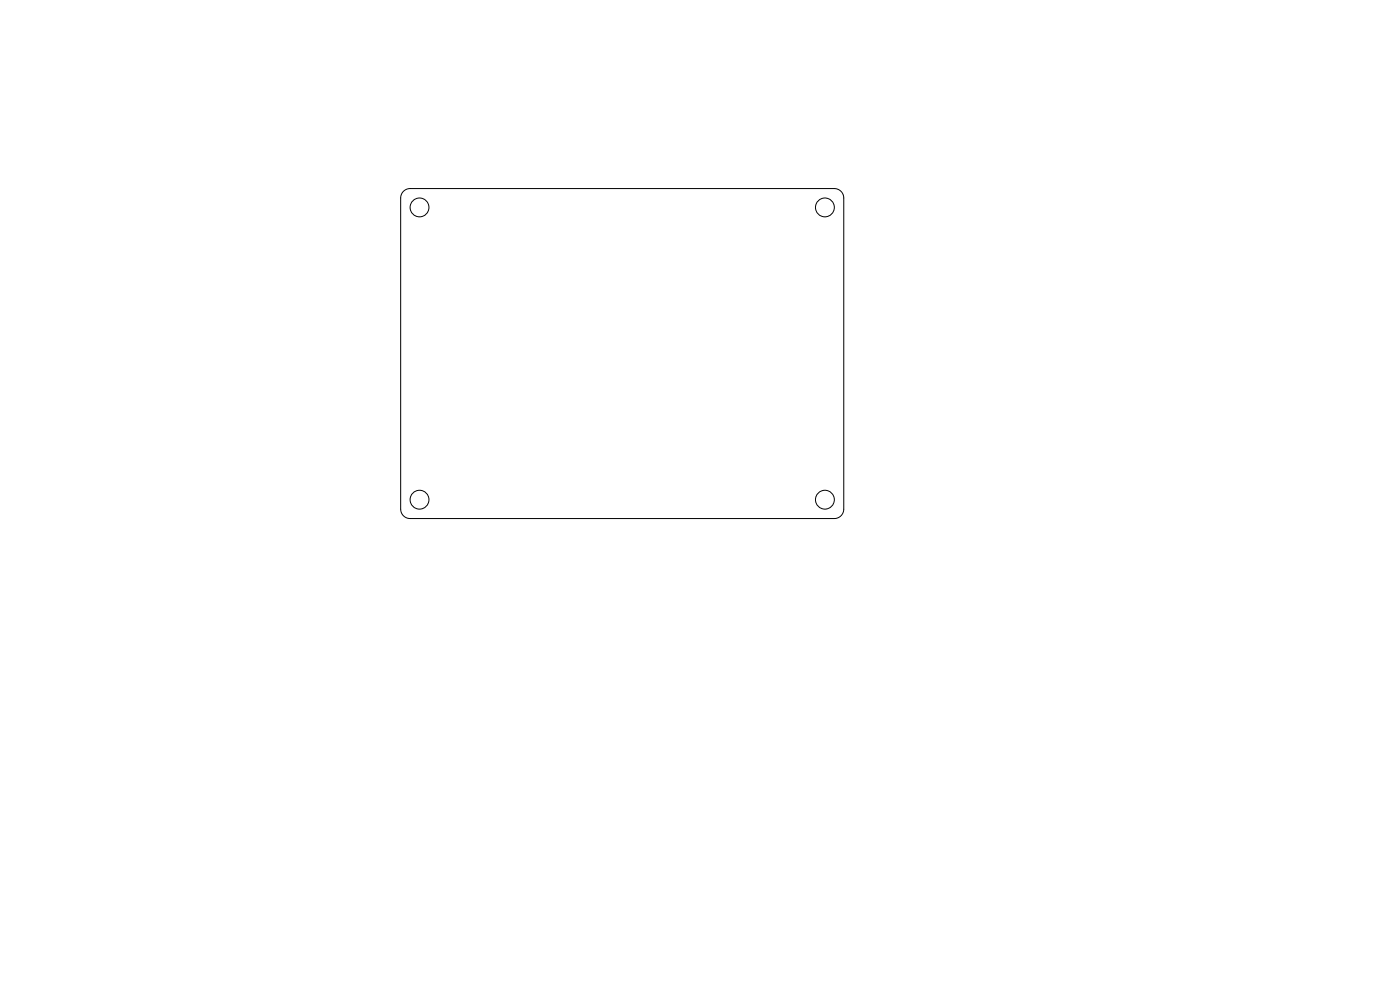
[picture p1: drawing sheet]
<svg xmlns="http://www.w3.org/2000/svg" width="297mm" height="210mm" viewBox="0 0 297 210" stroke-linecap="round" stroke-linejoin="round" font-family="sans-serif">
<g fill="none" stroke="#000" stroke-width=".21">
<path d="M85.5 40.7l.7-.5 .8-.2h90a2 2 0 0 1 2 2v66a2 2 0 0 1-2 2h-90a2 2 0 0 1-2-2v-66l.2-.8z"/>
<circle cx="89" cy="44" r="2"/>
<circle cx="175" cy="44" r="2"/>
<circle cx="89" cy="106" r="2"/>
<circle cx="175" cy="106" r="2"/>
</g>
</svg>
